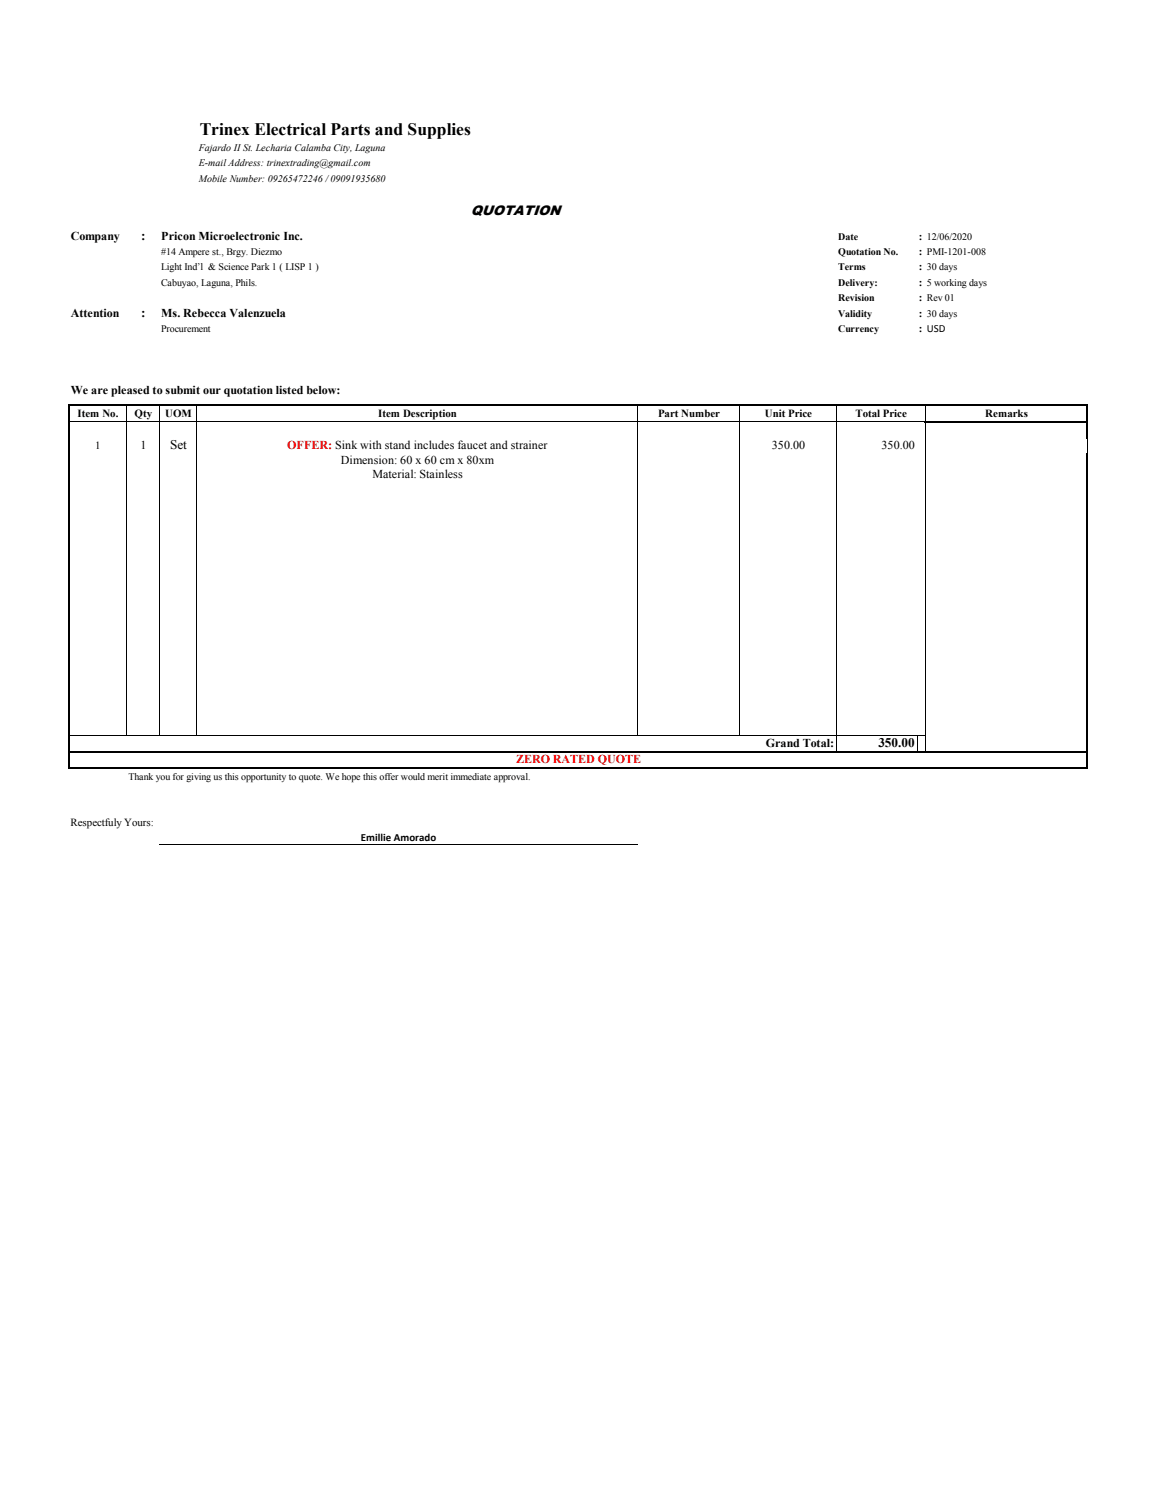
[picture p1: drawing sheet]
<svg xmlns="http://www.w3.org/2000/svg" width="216mm" height="279mm" viewBox="0 0 216 279" stroke-linecap="round" stroke-linejoin="round" font-family="sans-serif">
<defs><g id="words">
<text font-size="3.3" x="37.2" y="25.1">Trinex Electrical Parts and Supplies</text>
<text font-size="2.6" x="87.7" y="40">QUOTATION</text>
<g font-size="2.5">
<text x="26.3" y="44.6">:</text>
<text x="26.3" y="59">:</text>
<text x="31.7" y="83.7">Set</text>
<text x="163.5" y="139.2">350.00</text>
</g>
<g font-size="2.2">
<text x="13.2" y="44.6">Company</text>
<text x="30" y="44.6">Pricon Microelectronic Inc.</text>
<text x="13.2" y="59">Attention</text>
<text x="30" y="59">Ms. Rebecca Valenzuela</text>
<text x="13.2" y="73.4">We are pleased to submit our quotation listed below:</text>
<text x="26.1" y="83.7">1</text>
<text x="143.6" y="83.7">350.00</text>
<text x="164.1" y="83.7">350.00</text>
<text x="63.5" y="86.4">Dimension: 60 x 60 cm x 80xm</text>
<text x="69.3" y="89.1">Material: Stainless</text>
<text x="142.5" y="139.2">Grand Total:</text>
</g>
<g font-size="2.2" fill="#f00">
<text x="53.5" y="83.7">OFFER: Sink with stand includes faucet and strainer</text>
<text x="96.1" y="142.2">ZERO RATED QUOTE</text>
</g>
<g font-size="2">
<text x="171" y="44.6">: 12/06/2020</text>
<text x="171" y="47.5">: PMI-1201-008</text>
<text x="171" y="50.4">: 30 days</text>
<text x="171" y="53.3">: 5 working days</text>
<text x="171" y="56.1">: Rev 01</text>
<text x="171" y="59">: 30 days</text>
<text x="171" y="61.9">: USD</text>
<text x="14.4" y="77.7">Item No.</text>
<text x="25" y="77.7">Qty</text>
<text x="30.7" y="77.7">UOM</text>
<text x="70.4" y="77.7">Item Description</text>
<text x="122.5" y="77.7">Part Number</text>
<text x="142.4" y="77.7">Unit Price</text>
<text x="159.2" y="77.7">Total Price</text>
<text x="183.4" y="77.7">Remarks</text>
<text x="17.7" y="83.7">1</text>
<text x="13.1" y="153.8">Respectfuly Yours:</text>
<text x="67.2" y="156.7">Emillie Amorado</text>
</g>
<g font-size="1.9">
<text x="37" y="28.1">Fajardo IISt. Lecharia Calamba City, Laguna</text>
<text x="37" y="31">E-mail Address: trinextrading@gmail.com</text>
<text x="37" y="33.9">Mobile Number: 09265472246 /09091935680</text>
<text x="30" y="47.5">#14 Ampere st., Brgy. Diezmo</text>
<text x="156" y="44.6">Date</text>
<text x="156" y="47.5">Quotation No.</text>
<text x="30" y="50.4">Light Ind’l &amp; Science Park 1 ( LISP 1 )</text>
<text x="30" y="53.3">Cabuyao, Laguna, Phils.</text>
<text x="156" y="50.4">Terms</text>
<text x="156" y="53.3">Delivery:</text>
<text x="156" y="56.1">Revision</text>
<text x="156" y="59">Validity</text>
<text x="30" y="61.9">Procurement</text>
<text x="156" y="61.9">Currency</text>
<text x="23.9" y="145.2">Thank you for giving us this opportunity to quote. We hope this offer would merit immediate approval.</text>
</g>
</g></defs>
<g fill="none" stroke="#000" stroke-width=".19">
<path d="M13 78.5h159.1M23.6 75.7v61.3M29.6 75.7v61.3M36.7 75.7v61.3M118.6 75.7v61.3M137.7 75.7v61.3M155.7 75.7v64.2M172.2 75.7v2.7M172.2 78.7v61.2M202.4 81.7v2.7M13 136.9h159.3M170.7 137v2.9"/>
<path d="M29.6 157.4h89.1"/>
</g>
<path d="M13 75.5h189.6M172.1 78.5h30.5M202.4 75.7v6M202.4 84.4v58.8M13 140h189.6M13 143h189.6" fill="none" stroke="#000" stroke-width=".34"/>
<path d="M12.8 75.4v67.8" fill="none" stroke="#000" stroke-width=".25"/>
<use href="#words"/>
</svg>
